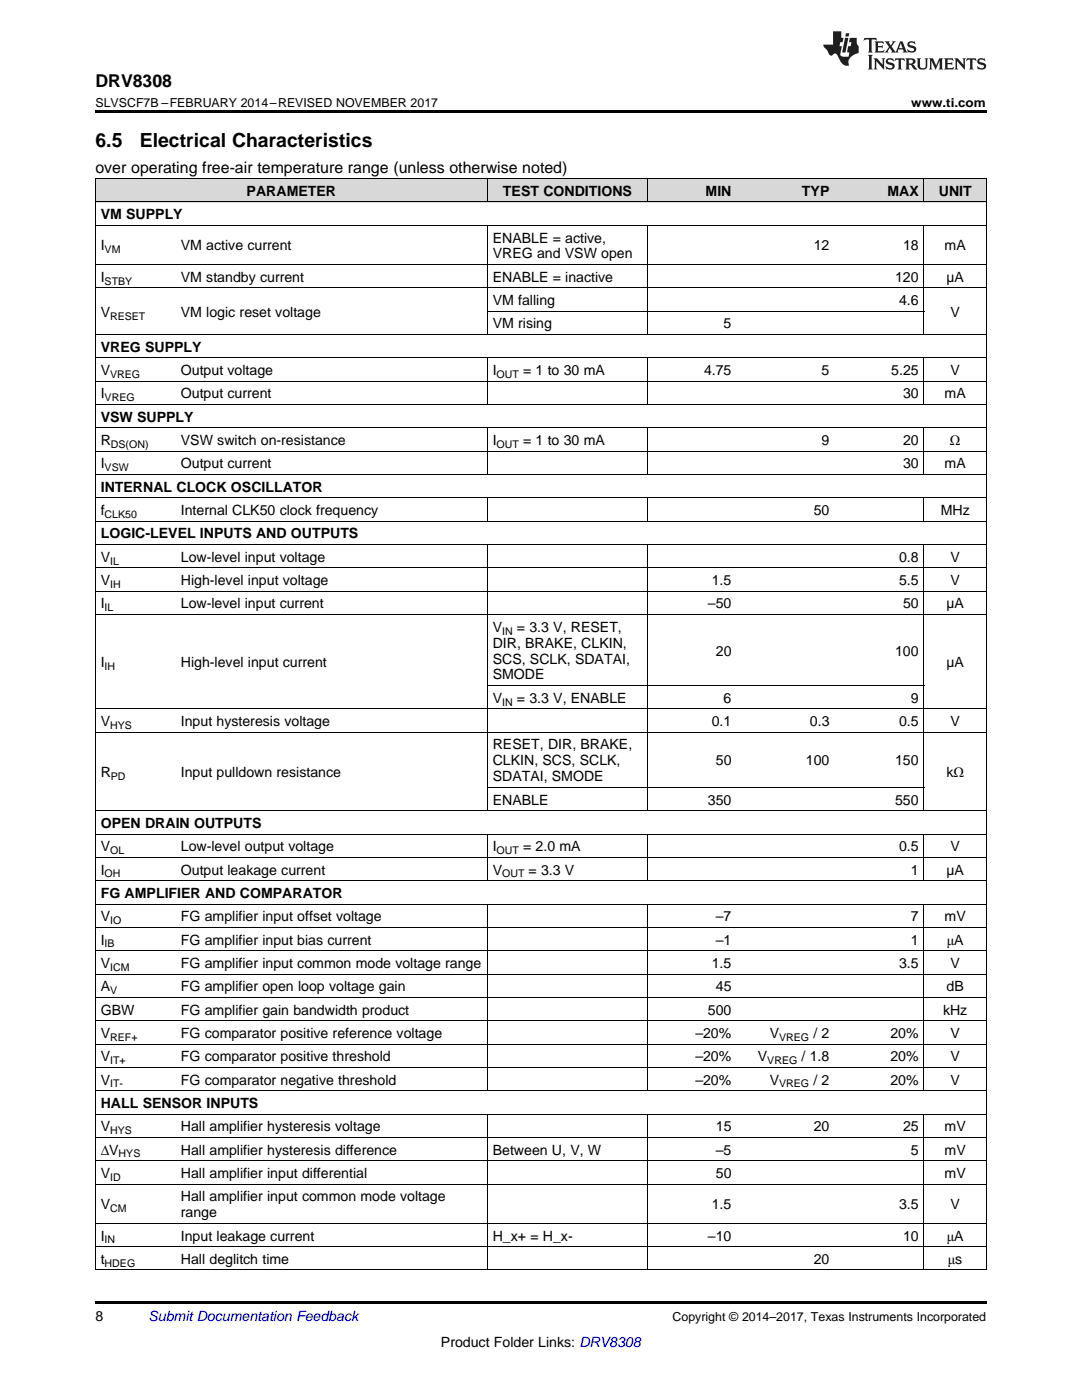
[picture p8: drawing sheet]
<svg xmlns="http://www.w3.org/2000/svg" width="216mm" height="279mm" viewBox="0 0 216 279" stroke-linecap="round" stroke-linejoin="round" font-family="sans-serif">
<defs><g id="words">
<g font-size="3.9">
<text x="19" y="29.3">6.5</text>
<text x="27.9" y="29.3">Electrical Characteristics</text>
</g>
<text font-size="3.5" x="19" y="17.3">DRV8308</text>
<text font-size="3.2" x="19" y="34.4">over operating free-air temperature range (unless otherwise noted)</text>
<g font-size="2.8">
<text x="49.2" y="39.1">PARAMETER</text>
<text x="100.4" y="39.1">TEST CONDITIONS</text>
<text x="140.8" y="39.1">MIN</text>
<text x="160" y="39.1">TYP</text>
<text x="177.1" y="39.1">MAX</text>
<text x="187.3" y="39.1">UNIT</text>
<text x="20.1" y="43.7">VM SUPPLY</text>
<text x="20.1" y="50">I</text>
<text x="36.1" y="50">VM active current</text>
<text x="98.3" y="48.4">ENABLE = active,</text>
<text x="98.3" y="51.6">VREG and VSW open</text>
<text x="162.4" y="50">12</text>
<text x="180.2" y="50">18</text>
<text x="188.5" y="50">mA</text>
<text x="20.1" y="56.2">I</text>
<text x="36.1" y="56.2">VM standby current</text>
<text x="98.3" y="56.2">ENABLE = inactive</text>
<text x="178.6" y="56.2">120</text>
<text x="188.8" y="56.2">µA</text>
<text x="20.1" y="63.2">V</text>
<text x="36.1" y="63.2">VM logic reset voltage</text>
<text x="98.3" y="60.9">VM falling</text>
<text x="98.3" y="65.5">VM rising</text>
<text x="144.4" y="65.5">5</text>
<text x="179.4" y="60.9">4.6</text>
<text x="189.7" y="63.2">V</text>
<text x="20.1" y="70.2">VREG SUPPLY</text>
<text x="20.1" y="74.9">V</text>
<text x="36.1" y="74.9">Output voltage</text>
<text x="98.3" y="74.9">I</text>
<text x="104.4" y="74.9">= 1 to 30 mA</text>
<text x="140.5" y="74.9">4.75</text>
<text x="163.9" y="74.9">5</text>
<text x="177.8" y="74.9">5.25</text>
<text x="189.7" y="74.9">V</text>
<text x="20.1" y="79.5">I</text>
<text x="36.1" y="79.5">Output current</text>
<text x="180.2" y="79.5">30</text>
<text x="188.5" y="79.5">mA</text>
<text x="20.1" y="84.2">VSW SUPPLY</text>
<text x="20.1" y="88.8">R</text>
<text x="36.1" y="88.8">VSW switch on-resistance</text>
<text x="98.3" y="88.8">I</text>
<text x="104.4" y="88.8">= 1 to 30 mA</text>
<text x="163.9" y="88.8">9</text>
<text x="180.2" y="88.8">20</text>
<text x="189.5" y="88.8">Ω</text>
<text x="20.1" y="93.5">I</text>
<text x="36.1" y="93.5">Output current</text>
<text x="180.2" y="93.5">30</text>
<text x="188.5" y="93.5">mA</text>
<text x="20.1" y="98.1">INTERNAL CLOCK OSCILLATOR</text>
<text x="20.1" y="102.8">f</text>
<text x="20.1" y="107.5">LOGIC-LEVEL INPUTS AND OUTPUTS</text>
<text x="36.1" y="102.8">Internal CLK50 clock frequency</text>
<text x="162.4" y="102.8">50</text>
<text x="187.7" y="102.8">MHz</text>
<text x="20.1" y="112.1">V</text>
<text x="36.1" y="112.1">Low-level input voltage</text>
<text x="179.4" y="112.1">0.8</text>
<text x="189.7" y="112.1">V</text>
<text x="20.1" y="116.8">V</text>
<text x="36.1" y="116.8">High-level input voltage</text>
<text x="142" y="116.8">1.5</text>
<text x="179.4" y="116.8">5.5</text>
<text x="189.7" y="116.8">V</text>
<text x="20.1" y="121.4">I</text>
<text x="36.1" y="121.4">Low-level input current</text>
<text x="141.3" y="121.4">–50</text>
<text x="180.2" y="121.4">50</text>
<text x="188.8" y="121.4">µA</text>
<text x="98.3" y="126.1">V</text>
<text x="98.3" y="129.3">DIR, BRAKE, CLKIN,</text>
<text x="103.2" y="126.1">= 3.3 V, RESET,</text>
<text x="142.8" y="130.8">20</text>
<text x="178.6" y="130.8">100</text>
<text x="20.1" y="133.2">I</text>
<text x="36.1" y="133.2">High-level input current</text>
<text x="98.3" y="132.4">SCS, SCLK, SDATAI,</text>
<text x="98.3" y="135.6">SMODE</text>
<text x="188.8" y="133.2">µA</text>
<text x="98.3" y="140.3">V</text>
<text x="103.2" y="140.3">= 3.3 V, ENABLE</text>
<text x="144.4" y="140.3">6</text>
<text x="181.8" y="140.3">9</text>
<text x="20.1" y="144.9">V</text>
<text x="36.1" y="144.9">Input hysteresis voltage</text>
<text x="98.3" y="149.6">RESET, DIR, BRAKE,</text>
<text x="142" y="144.9">0.1</text>
<text x="161.6" y="144.9">0.3</text>
<text x="179.4" y="144.9">0.5</text>
<text x="189.7" y="144.9">V</text>
<text x="20.1" y="155.1">R</text>
<text x="36.1" y="155.1">Input pulldown resistance</text>
<text x="98.3" y="152.8">CLKIN, SCS, SCLK,</text>
<text x="98.3" y="155.9">SDATAI, SMODE</text>
<text x="142.8" y="152.8">50</text>
<text x="160.8" y="152.8">100</text>
<text x="178.6" y="152.8">150</text>
<text x="188.8" y="155.1">kΩ</text>
<text x="98.3" y="160.6">ENABLE</text>
<text x="141.3" y="160.6">350</text>
<text x="178.6" y="160.6">550</text>
<text x="20.1" y="165.2">OPEN DRAIN OUTPUTS</text>
<text x="20.1" y="169.9">V</text>
<text x="36.1" y="169.9">Low-level output voltage</text>
<text x="98.3" y="169.9">I</text>
<text x="104.4" y="169.9">= 2.0 mA</text>
<text x="179.4" y="169.9">0.5</text>
<text x="189.7" y="169.9">V</text>
<text x="20.1" y="174.6">I</text>
<text x="20.1" y="179.2">FG AMPLIFIER AND COMPARATOR</text>
<text x="36.1" y="174.6">Output leakage current</text>
<text x="98.3" y="174.6">V</text>
<text x="105.5" y="174.6">= 3.3 V</text>
<text x="181.8" y="174.6">1</text>
<text x="188.8" y="174.6">µA</text>
<text x="20.1" y="183.9">V</text>
<text x="36.1" y="183.9">FG amplifier input offset voltage</text>
<text x="142.8" y="183.9">–7</text>
<text x="181.8" y="183.9">7</text>
<text x="188.5" y="183.9">mV</text>
<text x="20.1" y="188.5">I</text>
<text x="36.1" y="188.5">FG amplifier input bias current</text>
<text x="142.8" y="188.5">–1</text>
<text x="181.8" y="188.5">1</text>
<text x="188.9" y="188.5">μA</text>
<text x="20.1" y="193.2">V</text>
<text x="20.1" y="197.8">A</text>
<text x="36.1" y="193.2">FG amplifier input common mode voltage range</text>
<text x="36.1" y="197.8">FG amplifier open loop voltage gain</text>
<text x="142" y="193.2">1.5</text>
<text x="142.8" y="197.8">45</text>
<text x="179.4" y="193.2">3.5</text>
<text x="188.9" y="197.8">dB</text>
<text x="189.7" y="193.2">V</text>
<text x="20.1" y="202.5">GBW</text>
<text x="36.1" y="202.5">FG amplifier gain bandwidth product</text>
<text x="141.3" y="202.5">500</text>
<text x="188.2" y="202.5">kHz</text>
<text x="20.1" y="207.2">V</text>
<text x="36.1" y="207.2">FG comparator positive reference voltage</text>
<text x="138.7" y="207.2">–20%</text>
<text x="153.6" y="207.2">V</text>
<text x="162.3" y="207.2">/ 2</text>
<text x="177.7" y="207.2">20%</text>
<text x="189.7" y="207.2">V</text>
<text x="20.1" y="211.8">V</text>
<text x="36.1" y="211.8">FG comparator positive threshold</text>
<text x="138.7" y="211.8">–20%</text>
<text x="151.2" y="211.8">V</text>
<text x="159.9" y="211.8">/ 1.8</text>
<text x="177.7" y="211.8">20%</text>
<text x="189.7" y="211.8">V</text>
<text x="20.1" y="216.5">V</text>
<text x="20.1" y="221.1">HALL SENSOR INPUTS</text>
<text x="36.1" y="216.5">FG comparator negative threshold</text>
<text x="138.7" y="216.5">–20%</text>
<text x="153.6" y="216.5">V</text>
<text x="162.3" y="216.5">/ 2</text>
<text x="177.7" y="216.5">20%</text>
<text x="189.7" y="216.5">V</text>
<text x="20.1" y="225.8">V</text>
<text x="36.1" y="225.8">Hall amplifier hysteresis voltage</text>
<text x="142.8" y="225.8">15</text>
<text x="162.4" y="225.8">20</text>
<text x="180.2" y="225.8">25</text>
<text x="188.5" y="225.8">mV</text>
<text x="20.1" y="230.4">∆V</text>
<text x="36.1" y="230.4">Hall amplifier hysteresis difference</text>
<text x="98.3" y="230.4">Between U, V, W</text>
<text x="142.8" y="230.4">–5</text>
<text x="181.8" y="230.4">5</text>
<text x="188.5" y="230.4">mV</text>
<text x="20.1" y="235.1">V</text>
<text x="36.1" y="235.1">Hall amplifier input differential</text>
<text x="36.1" y="239.7">Hall amplifier input common mode voltage</text>
<text x="142.8" y="235.1">50</text>
<text x="188.5" y="235.1">mV</text>
<text x="20.1" y="241.3">V</text>
<text x="36.1" y="242.9">range</text>
<text x="142" y="241.3">1.5</text>
<text x="179.4" y="241.3">3.5</text>
<text x="189.7" y="241.3">V</text>
<text x="20.1" y="247.6">I</text>
<text x="36.1" y="247.6">Input leakage current</text>
<text x="98.3" y="247.6">H_x+ = H_x-</text>
<text x="141.3" y="247.6">–10</text>
<text x="180.2" y="247.6">10</text>
<text x="188.9" y="247.6">μA</text>
<text x="20.1" y="252.2">t</text>
<text x="36.1" y="252.2">Hall deglitch time</text>
<text x="162.4" y="252.2">20</text>
<text x="189.1" y="252.2">μs</text>
<text x="19" y="263.6">8</text>
<text x="88" y="268.9">Product Folder Links: DRV8308</text>
</g>
<text font-size="2.8" fill="#0000c8" x="29.6" y="263.6">Submit Documentation Feedback</text>
<g font-size="2.5">
<text x="19" y="21.4">SLVSCF7B –FEBRUARY 2014–REVISED NOVEMBER 2017</text>
<text x="181.8" y="21.4">www.ti.com</text>
<text x="134.2" y="263.6">Copyright © 2014–2017, Texas Instruments Incorporated</text>
</g>
<g font-size="2.1">
<text x="20.9" y="50.6">VM</text>
<text x="20.9" y="56.8">STBY</text>
<text x="22" y="63.8">RESET</text>
<text x="22" y="75.4">VREG</text>
<text x="99.1" y="75.4">OUT</text>
<text x="20.9" y="80.1">VREG</text>
<text x="22.1" y="89.4">DS(ON)</text>
<text x="99.1" y="89.4">OUT</text>
<text x="20.9" y="94.1">VSW</text>
<text x="20.9" y="103.4">CLK50</text>
<text x="22" y="112.7">IL</text>
<text x="22" y="117.3">IH</text>
<text x="20.9" y="122">IL</text>
<text x="100.2" y="126.6">IN</text>
<text x="20.9" y="133.7">IH</text>
<text x="100.2" y="140.8">IN</text>
<text x="22" y="145.5">HYS</text>
<text x="22.1" y="155.6">PD</text>
<text x="22" y="170.5">OL</text>
<text x="99.1" y="170.5">OUT</text>
<text x="20.9" y="175.1">OH</text>
<text x="100.2" y="175.1">OUT</text>
<text x="22" y="184.4">IO</text>
<text x="20.9" y="189.1">IB</text>
<text x="22" y="193.7">ICM</text>
<text x="22" y="198.4">V</text>
<text x="22" y="207.7">REF+</text>
<text x="155.5" y="207.7">VREG</text>
<text x="22" y="212.4">IT+</text>
<text x="153.1" y="212.4">VREG</text>
<text x="22" y="217">IT-</text>
<text x="155.5" y="217">VREG</text>
<text x="22" y="226.3">HYS</text>
<text x="23.7" y="231">HYS</text>
<text x="22" y="235.7">ID</text>
<text x="22" y="241.9">CM</text>
<text x="20.9" y="248.1">IN</text>
<text x="20.9" y="252.8">HDEG</text>
</g>
</g></defs>
<g fill="#d8d8d8">
<path d="M19 35.7h16v4.7h-16z"/>
<path d="M35 35.7h62.3v4.7h-62.3z"/>
<path d="M97.3 35.7h32v4.7h-32z"/>
<path d="M129.3 35.7h17.7v4.7h-17.7z"/>
<path d="M147 35.7h19.6v4.7h-19.6z"/>
<path d="M166.6 35.7h17.8v4.7h-17.8z"/>
<path d="M184.4 35.7h12.4v4.7h-12.4z"/>
</g>
<path d="M19 22h177.8v.5h-177.8zM19 259.7h177.8v.5h-177.8z" fill="#000"/>
<g fill="none" stroke="#000" stroke-width=".2">
<path d="M19 35.6l177.8 .1v217.8M19.1 35.7v217.8M97.2 35.7v4.7M129.2 35.7v4.7M184.3 35.7v4.7M19 57.4h177.8M19 52.8h177.8M19 45h177.8M19 40.3h177.8M97.2 45v21.8M129.2 45v21.8M184.3 45v21.8"/>
<path d="M19 76.1h177.8M19 71.4h177.8M19 66.8h177.8M97.2 71.4v9.4M97.3 62.1h87.1M129.2 71.4v9.4M184.3 71.4v9.4M19 99.4h177.8M19 94.7h177.8M19 90h177.8M19 85.4h177.8M19 80.7h177.8"/>
<path d="M97.2 85.4v9.4M97.2 99.4v4.7M129.2 85.4v9.4M129.2 99.4v4.7M184.3 85.4v9.4M184.3 99.4v4.7M19 118h177.8M19 113.3h177.8M19 108.7h177.8M19 104h177.8M97.2 108.7v53.2M129.2 108.7v53.2"/>
<path d="M184.3 108.7v53.2M19 122.6h177.8M97.3 136.8h87.1M19 146.1h177.8M19 141.5h177.8M97.3 157.1h87.1M19 175.8h177.8M19 171.1h177.8M19 166.5h177.8M19 161.8h177.8M97.2 166.5v9.3M129.2 166.5v9.3"/>
<path d="M184.3 166.5v9.3M19 199.1h177.8M19 194.4h177.8M19 189.7h177.8M19 185.1h177.8M19 180.4h177.8M97.2 180.4v37.3M129.2 180.4v37.3M184.3 180.4v37.3M19 217.7h177.8M19 213h177.8M19 208.4h177.8"/>
<path d="M19 203.7h177.8M19 236.3h177.8M19 231.7h177.8M19 227h177.8M19 222.3h177.8M97.2 222.4v31.1M129.2 222.4v31.1M184.3 222.4v31.1M19 253.5h177.8M19 248.8h177.8M19 244.1h177.8"/>
</g>
<g fill="#231f20">
<path d="M172.5 7.6l-.1 .5 .4-.2h.6v.1v2.1l-.2 .4h.9l-.2-.4v-2.1l.1-.1h.5l.5 .2-.2-.5zM174.5 8.3l.2 .3v1.5l-.2 .4h1.8l.2-.6a1.04 1.04 0 0 1-1.3 .2v-.7h.6l.3 .2v-.6l-.3 .2h-.6v-.6l.8-.1 .4 .3-.2-.5zM176.5 8.3l.9 1.1-.9 1.1h.8l-.2-.2 .4-.7 .5 .7-.2 .2h1.5l-.2-.2 .2-.4h.9l.1 .4-.2 .2h1l-.3-.3-.7-1.9h-.5l-.9 2-.8-1 .9-1h-.8l.1 .3-.4 .5-.3-.6 .1-.2zM179.7 8.6l.4 1h-.7zM181.3 8.4a.63 .63 0 0 0-.2 .7 .63 .63 0 0 0 .6 .4l.6 .2 .1 .2a.75 .75 0 0 1-.7 .4 .75 .75 0 0 1-.6-.5l.1 .7 .1-.1a1.11 1.11 0 0 0 1.5-.6 1.13 1.13 0 0 0-1.2-.8l-.1-.4a1.04 1.04 0 0 1 1.2 .2l-.2-.5-.2 .1-.4-.2zM173.2 10.9l.2 .4v2.2l-.2 .4h1l-.3-.4v-2.2l.3-.4zM174.3 11.6l.3 .4v1.5l-.3 .4h.8l-.2-.4v-1.3l1.5 1.7v-1.9l.2-.4h-.7l.2 .4v.9l-1.1-1.3zM177 11.8a.62 .62 0 0 0-.2 .7 .62 .62 0 0 0 .6 .4l.6 .1 .1 .3a.76 .76 0 0 1-.7 .3 .76 .76 0 0 1-.7-.4l.2 .7 .1-.1a1.11 1.11 0 0 0 1.5-.6 1.13 1.13 0 0 0-1.2-.8l-.1-.4a1.04 1.04 0 0 1 1.2 .2l-.2-.6-.2 .1-.5-.1zM178.7 11.6l-.2 .6a.61 .61 0 0 1 .8-.3v1.6l-.2 .4h.9l-.2-.4v-1.6a.63 .63 0 0 1 .7 .3l-.1-.6zM180.6 11.6l.3 .4v1.5l-.3 .4h1l-.2-.2-.1-.8 .6 .2a.76 .76 0 0 0 1.2 .7l-1-1a.58 .58 0 0 0 .6-.5 .58 .58 0 0 0-.5-.6zM181.4 11.9h.1a.45 .45 0 0 1 .5 .1 .45 .45 0 0 1 .1 .5l-.8 .2zM182.9 11.6l.2 .2a2.17 2.17 0 0 0 .3 1.9 .99 .99 0 0 0 1.6-.6v-1.1l.2-.4h-.7l.2 .2a1.92 1.92 0 0 1-.2 1.8 .6 .6 0 0 1-.9-.5v-1.1l.2-.4zM185.4 11.6l.2 .4v1.5l-.2 .4h.7l-.2-.4v-1.4l.8 1.8 .8-1.8v1.4l-.2 .4h.9l-.2-.4v-1.5l.2-.4h-.8l-.6 1.5-.6-1.5zM188.4 11.6l.2 .4v1.5l-.2 .4h1.8l.1-.6a1.04 1.04 0 0 1-1.2 .1v-.6h.5l.4 .2v-.6l-.4 .2h-.5v-.7h.8l.3 .3-.1-.6zM190.5 11.6l.2 .4v1.5l-.2 .4h.7l-.2-.4v-1.3l1.5 1.7v-1.9l.2-.4h-.7l.2 .4v.9l-1.1-1.3zM192.9 11.6l-.1 .6a.61 .61 0 0 1 .7-.3l.1 1.6-.3 .4h1l-.3-.4 .1-1.6a.63 .63 0 0 1 .7 .3l-.1-.6zM195.2 11.8a.62 .62 0 0 0-.2 .7 .62 .62 0 0 0 .6 .4l.6 .1 .1 .3a.76 .76 0 0 1-.7 .3 .76 .76 0 0 1-.6-.4l.1 .7 .1-.1a1.11 1.11 0 0 0 1.6-.6 1.13 1.13 0 0 0-1.3-.8l-.1-.4a1.04 1.04 0 0 1 1.2 .2l-.1-.6-.2 .1-.5-.1z"/>
<path d="M166.2 6.3v2.6h-1.9v.4l.8 .9a.91 .91 0 0 0 1 .8 .56 .56 0 0 1 .5-.3 .56 .56 0 0 1 .5 .3l.4 .8a1.53 1.53 0 0 0 1.9 1.2 1.54 1.54 0 0 1 1-2.1l.9-.3v-1.4a1.52 1.52 0 0 1-.4-1.6h-1.3l-.2 .8h.5l-.2 .8h-.5l-.1 1v.2l.4 .1-.2 .8a1.93 1.93 0 0 1-1.6-.3l.3-1.8h-.5l.2-.8h.4l.2-.8h-.4v-1.3zM168.6 7.6l-.6 2.9h.7l.6-2.9zM168.8 6.6l-.1 .7h.6l.2-.7z"/>
</g>
<use href="#words"/>
</svg>
